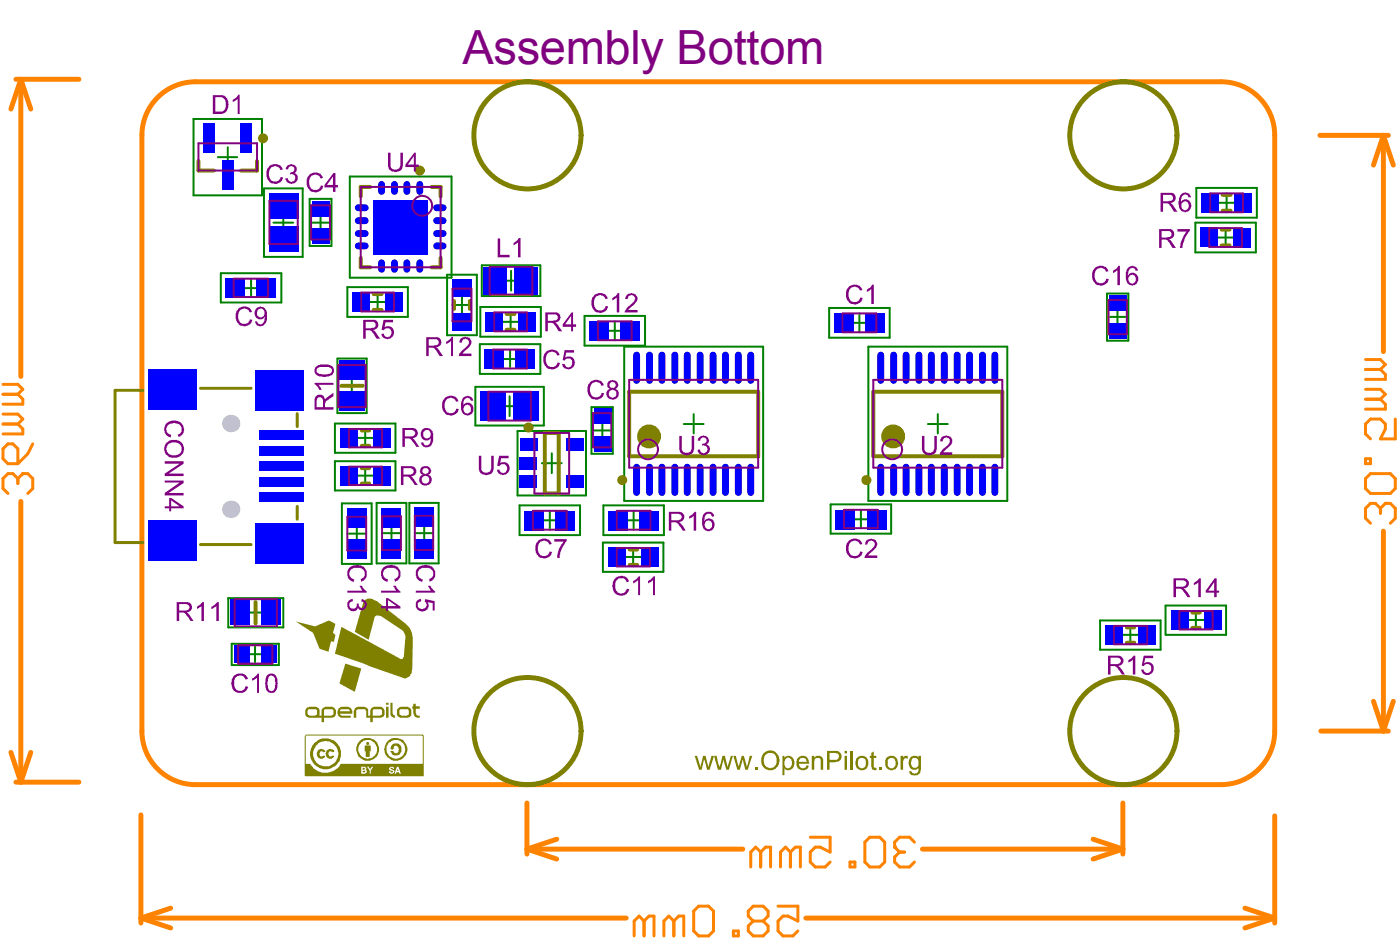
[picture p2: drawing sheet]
<svg xmlns="http://www.w3.org/2000/svg" width="60mm" height="40mm" viewBox="0 0 60 40" stroke-linecap="round" stroke-linejoin="round" font-family="sans-serif">
<defs><g id="words">
<text font-size="2" fill="#800080" x="19.7" y="2.7">Assembly Bottom</text>
</g></defs>
<g fill="none" stroke="#008000" stroke-width=".08">
<path d="M8.2 5.1h3v3.2h-3zM9.3 6.7h.8M9.4 11.6h2.6v1.3h-2.6zM9.7 6.3v.8M10.3 12.3h.8M10.7 11.9v.7M11.2 8h1.7v2.9h-1.7zM11.6 9.5h.9M12.1 9.1v.8M13.2 8.5h.9v2h-.9zM13.2 9.5h.9M13.7 9.1v.8"/>
<path d="M14.3 18h2.5v1.3h-2.5zM14.3 19.6h2.5v1.3h-2.5zM14.4 15.3h1.2v2.3h-1.2zM14.6 16.4h.8M14.8 12.2h2.6v1.3h-2.6zM14.9 7.5h4.3v4.3h-4.3zM15 16v.8M15.2 18.6h.8M15.6 18.3v.7M15.6 19.9v.7M15.7 12.9h.8M16.1 12.5v.8"/>
<path d="M16.7 9.7h.8M17.1 9.2v.9M19 11.7h1.3v2.6h-1.3zM19.3 13h.8M19.7 12.6v.8M20.2 16.5h3v1.6h-3zM20.4 14.6h2.6v1.3h-2.6zM20.5 13.1h2.5v1.2h-2.5zM20.5 11.3h2.5v1.3h-2.5zM21.3 17.3h.8M21.3 15.3h.8M21.3 13.7h.8"/>
<path d="M21.3 11.9h.9M21.7 16.9v.8M21.7 14.9v.8M21.7 13.3v.8M21.8 11.5v.9M22 18.3h3v2.8h-3zM23.1 19.7h.8M23.5 19.3v.8M24.9 13.4h2.6v1.3h-2.6zM25.2 17.3h.9v2h-.9zM25.3 18.3h.7M25.7 17.9v.8"/>
<path d="M25.8 14.1h.8M26.2 13.7v.8M26.6 14.8h5.9v6.5h-5.9zM29.1 18h.9M29.5 17.6v.8M35.3 13.1h2.6v1.3h-2.6zM36.2 13.7h.8M36.6 13.3v.8M37 14.8h5.9v6.5h-5.9zM39.5 18h.9M39.9 17.6v.8M47.1 12.5h1v2h-1z"/>
<path d="M47.2 13.5h.8M47.6 13.1v.8M50.9 9.5h2.6v1.2h-2.6zM50.9 8h2.6v1.3h-2.6zM51.8 10.1h.8M51.8 8.6h.8M52.2 9.7v.8M52.2 8.2v.8M9.7 25.5h2.4v1.2h-2.4zM9.9 27.4h2v.9h-2zM10.5 26.1h.8M10.5 27.8h.8"/>
<path d="M10.9 27.5v.7M10.9 25.7v.8M14.6 21.4h1.2v2.6h-1.2zM14.8 22.7h.8M15.2 20.2h.8M15.2 22.3v.8M16 21.4h1.3v2.6h-1.3zM16.3 22.7h.8M16.7 22.3v.8M17.4 21.4h1.3v2.6h-1.3zM17.7 22.7h.7M18.1 22.3v.8"/>
<path d="M22.1 21.5h2.6v1.3h-2.6zM23 22.1h.8M23.4 21.7v.8M25.7 23.1h2.6v1.2h-2.6zM25.7 21.5h2.6v1.3h-2.6zM26.6 23.7h.8M26.6 22.1h.8M27 23.3v.8M27 21.7v.8M35.4 21.5h2.6v1.2h-2.6zM36.3 22.1h.8M36.7 21.7v.8"/>
<path d="M46.8 26.4h2.6v1.3h-2.6zM47.8 27h.7M48.1 26.6v.8M49.6 25.8h2.6v1.2h-2.6zM50.5 26.4h.8M50.9 26v.8"/>
</g>
<g fill="none" stroke="#fd8300" stroke-width=".21">
<path d="M.7 3.4h2.7M.9 3.4l-.4 1.2M.9 3.4v12.6M.9 3.4l.4 1.2M6.7 4.1l.5-.3 .5-.2 .6-.1h43.7a2.28 2.28 0 0 1 2.3 2.3v25.3a2.28 2.28 0 0 1-2.3 2.3h-43.7a2.28 2.28 0 0 1-2.3-2.3v-25.3l.1-.6 .3-.6zM56.2 5.8h2.9M58.9 5.8l.4 1.2M58.9 5.8v9.2M58.9 5.8l-.4 1.2M.5 32l.4 1.3M.7 33.3h2.7M.9 21.3v12"/>
<path d="M1.3 32l-.4 1.3M6 34.7v4.6M6 39.1h20.7M6 39.1l1.3 .4M7.3 38.6l-1.3 .5M22.4 34.2v2.1M22.4 36.1l1.3 .5M22.4 36.1h9.2M23.7 35.7l-1.3 .4M34.3 39.1h20M39.3 36.1h8.5M46.6 35.7l1.2 .4"/>
<path d="M47.8 34.2v2.1M47.8 36.1l-1.2 .5M53 38.6l1.3 .5M54.3 34.7v4.6M54.3 39.1l-1.3 .4M56.2 31.1h2.9M58.5 29.8l.4 1.3M58.9 22.6v8.5M59.3 29.8l-.4 1.3"/>
</g>
<g fill="none" stroke="#fd8300" stroke-width=".13">
<path d="M.1 19.1l.2-.2h.2l.3 .2v.6h-.5l-.2-.2zM.1 18h.7M.1 17.6h.7l.2 .2-.2 .2M.1 16.8h.7M.1 16.4h.7l.2 .2-.2 .2M.8 18l.2 .3v.2h-.9M.8 16.8l.2 .2v.2h-.9M1.4 18.9l-.2 .4-.4 .4M58.2 19.5h.2v.2h-.2zM58.2 17h.6M58.2 16.6h.6l.2 .2-.2 .2M58.2 15.7h.6"/>
<path d="M58.2 15.3h.6l.2 .2-.2 .2M58.8 15.7l.2 .2v.2h-.8M58.8 17l.2 .2v.2h-.8M59.4 17.8v.9h-.6l.2-.4v-.3l-.2-.2h-.4l-.2 .2v.5l.2 .2M.8 20.4l-.3-.2h-.2l-.2 .2v.4l.2 .2M.8 20.4v.2M1 20.2h.1M1 20.2h.2l.2 .2v.4l-.2 .2M1 20.2l-.2 .2M27.4 39.2l.2-.2h.3v.8M27.4 39.2v.6M27.4 39.2l-.2-.2-.2 .2v.6"/>
<path d="M28.7 39.2l.2-.2h.2v.8M28.7 39.2v.6M28.7 39.2l-.2-.2-.2 .2v.6M29.5 38.8l.3-.2h.4l.2 .2v.8l-.2 .2h-.4l-.3-.2zM31.2 39.6h.2v.2h-.2zM32.1 39.2l-.2-.2v-.2l.2-.2h.4l.2 .2v.2l-.2 .2M32.1 39.2l-.2 .2v.2l.2 .2h.4l.2-.2v-.2l-.2-.2M32.1 39.2h.4M32.4 36.3l.2-.2h.2v.8M32.4 36.3v.6M32.4 36.3l-.2-.2-.2 .2v.6M33.1 38.6h.9v.6l-.4-.2h-.3l-.2 .2v.4l.2 .2h.5l.2-.2"/>
<path d="M33.7 36.3l.2-.2h.2v.8M33.7 36.3v.6M33.7 36.3l-.3-.2-.2 .2v.6M34.5 35.6h.9v.7l-.5-.2h-.2l-.2 .2v.4l.2 .2h.4l.3-.2M36.2 36.7h.2v.2h-.2zM36.8 35.8l.2-.2h.5l.2 .2v.9l-.2 .2h-.5l-.2-.2zM38.1 36.1h.1M38.1 36.1l.2 .2M38.3 36.3l-.2 .2v.2l.2 .2h.4l.2-.2M38.3 36.3h.2M38.9 35.8l-.2-.2h-.4l-.2 .2v.3M58.2 20.4l.2-.2h.8l.2 .2v.4l-.2 .2h-.8l-.2-.2z"/>
<path d="M58.8 21.6l-.2-.2h-.2l-.2 .2v.5l.2 .2M58.8 21.6v.2M59 21.4h.1M59 21.4h.2l.2 .2v.5l-.2 .2M59 21.4l-.2 .2"/>
</g>
<g fill="none" stroke="#808000" stroke-width=".17">
<path d="M8.5 6.9v.4h.6M10.9 6.9v.4h-.6M14.5 16.4h.9M15.4 11v.4h.4M15.4 19.9h.3M15.4 18.3h.3M15.4 19h.3M15.8 8h-.4v.4M15.9 13.2h.3M15.9 12.5h.3M18.4 8h.4v.4M18.8 11v.4h-.4"/>
<path d="M19.3 12.8v.3M20 12.8v.3M21.6 13.4h.3M21.6 14h.3M23.2 18.4h.6v2.6h-.6zM26.8 16.7h5.5v2.7h-5.5zM37.2 16.7h5.5v2.7h-5.5zM52 9.8h.4M52 10.4h.4M52.1 8.3h.3M52.1 9h.3M10.9 25.6v.9"/>
<path d="M15.4 20.6h.3M26.8 23.4h.3M26.8 24h.3M48 27.4h.3M48 26.7h.3M50.8 26.7h.3M50.8 26.1h.3"/>
</g>
<path d="M6.1 16.6h-1.2v6.5h1.2M8.5 16.5h2.2M12.7 17.6v.6M8.5 23.2h2.2M12.7 21.5v.6" fill="none" stroke="#808000" stroke-width=".13"/>
<g fill="#808000">
<path d="M29.6 32.2h.1l.1 .4 .1-.4h.1l.2 .4 .1-.4h.1l-.2 .6h-.1l-.1-.5-.1 .5h-.1z"/>
<path d="M30.4 32.2h.1l.1 .4 .2-.4h.1l.1 .4 .1-.4h.1l-.2 .6h-.1l-.1-.5-.1 .5h-.1z"/>
<path d="M31.2 32.2h.1l.2 .4 .1-.4h.1l.1 .4 .1-.4h.1l-.2 .6h-.1l-.1-.5-.1 .5h-.1z"/>
<path d="M32.1 32.7h.2v.1h-.2z"/>
<path d="M34.6 32.2h.1v.1l.1-.1 .2 .1 .1 .5h-.2v-.4a.14 .14 0 0 0-.1-.1 .14 .14 0 0 0-.1 .1v.4h-.1z"/>
<path d="M36.2 32h.1v.8h-.1z"/>
<path d="M37.1 32h.1v.2h.1v.1h-.1v.4h.1v.1h-.2v-.1v-.4h-.1z"/>
<path d="M37.4 32.7h.1v.1h-.1z"/>
<path d="M38.4 32.2h.1v.1v-.1h.1v.1a.13 .13 0 0 0-.1 0 .13 .13 0 0 0 0 .2v.3h-.1z"/>
<path d="M12.6 26.4l.7 .5 .3 .7 .4 .1 .1-.4h.1l.1-.3-.1-.1 .1-.3-.3-.2-.6 .3zM14.7 28.2l-.2 .9 .6 .3 .3-.9zM17 30.2h.4v.2l-.3 .1zM15.9 30.2h.3l.1 .2-.4 .1zM14.5 30.2h.4v.1zM13.8 30.2h.4v.2l-.4 .1zM13.1 30.2h.4v.2l-.3 .1zM16.9 30.1v.4h.5l.1-.1v-.3zM14.4 30.2v.3h.5l-.4-.1h.5l-.1-.3h-.4zM13 30.1v.3l.1 .1h.6v.2h.1v-.2h.4l.1-.1v-.2l-.1-.1h-.5v.4h-.1v-.3l-.1-.1zM16.4 30.1v.4h.1v-.4zM15.1 30.2v.3h.1v-.3h.4v.3h.2v.2h.1v-.2h.3l.2-.1v-.2l-.2-.1h-.4v.4h-.1v-.3l-.2-.1zM17.6 30v.4l.3 .1-.2-.1v-.2h.2v-.1h-.2v-.1zM16.6 29.9v.5l.2 .1-.1-.1v-.5zM16.4 29.9v.1h.1v-.1zM15.5 25.5l-.4 1.4 .6 .3 .3-.9 .2-.1 1 .7 .1 .2-.1 .9-2.7-1.3-.2 1.1 2.9 1.1 .2-.1 .2-.3v-1.4l-.1-.4-1.4-1.1-.3-.1z"/>
<path d="M13.2 32.1a.65 .65 0 0 1 1.3 0 .65 .65 0 0 1-1.3 0zM13.3 32.1a.55 .55 0 0 0 1.1 0 .55 .55 0 0 0-1.1 0zM13.5 32l.2-.1h.1v.1a.1 .1 0 0 0-.2 0 .1 .1 0 0 0 0 .1 .1 .1 0 0 0 .2 0l.1 .1a.21 .21 0 0 1-.3 .1 .21 .21 0 0 1-.1-.3zM13.9 32l.2-.1 .1 .1a.1 .1 0 0 0-.2 0 .1 .1 0 0 0 0 .1 .1 .1 0 0 0 .2 0v.1a.21 .21 0 0 1-.3 .1 .21 .21 0 0 1 0-.3zM13 31.3v1.7h5v-1.7zM13 31.3h5v1.2h-3.5a.75 .75 0 0 1-1.3 0h-.2zM16.6 32.7h.2h-.2a.12 .12 0 0 1 .2 .1 .12 .12 0 0 1-.1 .1 .12 .12 0 0 1-.1-.1l.1 .1zM16.9 32.6l.2 .3h-.1h-.2zM16.9 32.7v.1zM15.4 32.6l.2 .1v.2h-.2zM15.4 32.7v.1l.2-.1zM15.4 32.8l.2 .1zM15.6 32.6l.2 .1 .1-.1-.1 .3zM16.4 31.9a.48 .48 0 0 0 .9 0 .48 .48 0 0 0-.9 0zM16.5 31.9a.4 .4 0 0 1 .8 0 .4 .4 0 0 1-.8 0zM16.7 31.7a.24 .24 0 0 1 .4 0 .24 .24 0 0 1-.1 .4 .24 .24 0 0 1-.4-.1h.2a.12 .12 0 0 0 .1 0 .12 .12 0 0 0 0-.2 .12 .12 0 0 0-.1 0l-.1 .1-.1-.1zM15.5 31.7l.1 .5h.1l.1-.5zM15.6 31.6a.07 .07 0 0 1 .1 0 .07 .07 0 0 1-.1 0zM15.2 31.9a.5 .5 0 0 0 1 0 .5 .5 0 0 0-1 0zM15.3 31.9a.4 .4 0 0 1 .8 0 .4 .4 0 0 1-.8 0z"/>
<path d="M32.4 32.3a.4 .4 0 0 1 .8 0 .4 .4 0 0 1-.8 0zM32.6 32.1l-.1 .2 .1 .3 .2 .1 .2-.1v-.5l-.1-.1z"/>
<path d="M33.3 32.2l.1 .1 .2-.1 .2 .2-.1 .3-.2 .1-.1-.1v.3h-.1zM33.4 32.3v.2a.19 .19 0 0 0 .3 .2 .2 .2 0 0 0 0-.4l-.1-.1z"/>
<path d="M34 32.3l.3-.1 .1 .2v.1h-.4a.17 .17 0 0 0 .2 .2 .17 .17 0 0 0 .2-.1l-.1 .2-.3-.1-.1-.1zM34 32.3v.1h.3a.17 .17 0 0 0-.1-.1 .17 .17 0 0 0-.2 0z"/>
<path d="M35.2 32h.5l.1 .1v.3h-.5v.4h-.1zM35.3 32v.3h.2a.15 .15 0 0 0 .2-.1 .15 .15 0 0 0-.2-.2z"/>
<path d="M36 32h.1v.1h-.1zM36 32.2h.1v.6h-.1z"/>
<path d="M36.4 32.5a.3 .3 0 0 1 .6 0 .3 .3 0 0 1-.6 0zM36.6 32.3l-.1 .2a.19 .19 0 0 0 .3 .2 .19 .19 0 0 0 .1-.3l-.2-.1z"/>
<path d="M37.7 32.5a.3 .3 0 0 1 .6 0 .3 .3 0 0 1-.6 0zM37.8 32.5a.2 .2 0 0 0 .4 0 .2 .2 0 0 0-.4 0z"/>
<path d="M38.8 32.3l.1-.1 .2 .1v-.1h.1v.6l-.1 .2-.4-.1v-.1l.2 .1 .2-.1v-.1l-.2 .1-.2-.1zM38.8 32.5a.2 .2 0 0 0 .4 0 .2 .2 0 0 0-.4 0z"/>
</g>
<g fill="none" stroke="#808000" stroke-width=".21">
<circle cx="11.2" cy="5.9" r=".11"/>
<circle cx="17.9" cy="7.3" r=".11"/>
<circle cx="22.5" cy="5.8" r="2.28"/>
<circle cx="22.5" cy="18.2" r=".11"/>
<circle cx="47.8" cy="5.8" r="2.28"/>
<circle cx="22.5" cy="31.1" r="2.28"/>
<circle cx="26.5" cy="20.4" r=".11"/>
<circle cx="36.9" cy="20.4" r=".11"/>
<circle cx="47.8" cy="31.1" r="2.28"/>
</g>
<g fill="none" stroke="#808000" stroke-width=".51">
<circle cx="27.6" cy="18.6" r=".25"/>
<circle cx="38" cy="18.6" r=".25"/>
</g>
<g fill="#c0c0c0">
<circle cx="9.8" cy="21.7" r=".37"/>
<circle cx="9.8" cy="18" r=".37"/>
</g>
<g fill="#00f">
<path d="M52.5 9.7h.8v.8h-.8z" fill-rule="evenodd"/>
<path d="M52.6 8.2h.7v.9h-.7z" fill-rule="evenodd"/>
<path d="M47.1 26.6h.7v.8h-.7z" fill-rule="evenodd"/>
<path d="M36.9 21.7h.8v.8h-.8z" fill-rule="evenodd"/>
<path d="M36.8 13.3h.9v.9h-.9z" fill-rule="evenodd"/>
<path d="M35.6 21.7h.8v.8h-.8z" fill-rule="evenodd"/>
<path d="M35.5 13.3h.8v.9h-.8z" fill-rule="evenodd"/>
<path d="M25.3 18.6h.7v.6h-.7z" fill-rule="evenodd"/>
<path d="M23.6 21.7h.9v.9h-.9z" fill-rule="evenodd"/>
<path d="M22.1 20.2h.8v.6h-.8z" fill-rule="evenodd"/>
<path d="M22.1 18.7h.8v.5h-.8z" fill-rule="evenodd"/>
<path d="M22 14.9h.8v.8h-.8z" fill-rule="evenodd"/>
<path d="M22.1 13.3h.7v.8h-.7z" fill-rule="evenodd"/>
</g>
<path d="M16.8 7.8v.3M17.3 7.8v.3M18.6 10.5h.3M18.6 9.9h.3M18.6 8.8h.3" fill="none" stroke="#00f" stroke-width=".3"/>
<g fill="#00f">
<path d="M14.8 23h.8v.8h-.8z" fill-rule="evenodd"/>
<path d="M14.8 21.6h.8v.9h-.8z" fill-rule="evenodd"/>
</g>
<path d="M15.3 9.9h.3M15.3 10.5h.3M15.3 8.8h.3" fill="none" stroke="#00f" stroke-width=".3"/>
<g fill="#00f">
<path d="M13.3 9.7h.7v.7h-.7z" fill-rule="evenodd"/>
<path d="M11.5 9.6h1.2v1.1h-1.2z" fill-rule="evenodd"/>
<path d="M47.2 13.7h.8v.7h-.8z" fill-rule="evenodd"/>
<path d="M47.2 12.6h.8v.6h-.8z" fill-rule="evenodd"/>
</g>
<g fill="none" stroke="#00f" stroke-width=".3">
<path d="M27.1 15.1v1.1M27.1 19.9v1.1M27.7 15.1v1.1M27.7 19.9v1.1M28.7 15.1v1.1M28.7 19.9v1.1M29.3 15.1v1.1M29.3 19.9v1.1M30.4 15.1v1.1M30.4 19.9v1.1M30.9 15.1v1.1M30.9 19.9v1.1"/>
<path d="M32 15.1v1.1M32 19.9v1.1M37.5 15.1v1.1M37.5 19.9v1.1M38.6 15.1v1.1M38.6 19.9v1.1M39.1 15.1v1.1M39.1 19.9v1.1M40.2 15.1v1.1M40.2 19.9v1.1M40.8 15.1v1.1M40.8 19.9v1.1"/>
<path d="M41.3 15.1v1.1M41.3 19.9v1.1M42.4 15.1v1.1M42.4 19.9v1.1"/>
</g>
<g fill="#00f">
<path d="M25.3 17.4h.7v.6h-.7z" fill-rule="evenodd"/>
<path d="M25.1 13.7h.8v.8h-.8z" fill-rule="evenodd"/>
<path d="M22.1 19.4h.8v.6h-.8z" fill-rule="evenodd"/>
</g>
<path d="M18.6 9.4h.3" fill="none" stroke="#00f" stroke-width=".3"/>
<path d="M16.4 12.5h.8v.8h-.8z" fill-rule="evenodd" fill="#00f"/>
<path d="M16.8 11.2v.3M17.3 11.2v.3" fill="none" stroke="#00f" stroke-width=".3"/>
<path d="M15 12.4h.8v.9h-.8z" fill-rule="evenodd" fill="#00f"/>
<path d="M15.3 9.4h.3" fill="none" stroke="#00f" stroke-width=".3"/>
<g fill="#00f">
<path d="M13.3 8.5h.7v.7h-.7z" fill-rule="evenodd"/>
<path d="M11.5 8.2h1.2v1.1h-1.2z" fill-rule="evenodd"/>
<path d="M10 27.5h.6v.7h-.6z" fill-rule="evenodd"/>
<path d="M9.8 25.5h.8v1.1h-.8z" fill-rule="evenodd"/>
<path d="M10.2 5.3h.5v1.2h-.5z" fill-rule="evenodd"/>
<path d="M8.6 5.3h.5v1.2h-.5z" fill-rule="evenodd"/>
<path d="M48.5 26.6h.7v.8h-.7z" fill-rule="evenodd"/>
<path d="M51.1 9.7h.8v.8h-.8z" fill-rule="evenodd"/>
<path d="M51.2 8.2h.7v.8h-.7z" fill-rule="evenodd"/>
<path d="M25.9 23.3h.7v.8h-.7z" fill-rule="evenodd"/>
<path d="M22.3 21.7h.9v.9h-.9z" fill-rule="evenodd"/>
<path d="M25.9 21.7h.8v.9h-.8z" fill-rule="evenodd"/>
<path d="M24.1 20.2h.7v.6h-.7z" fill-rule="evenodd"/>
<path d="M24.1 18.7h.8v.5h-.8z" fill-rule="evenodd"/>
<path d="M20.6 14.9h.9v.8h-.9z" fill-rule="evenodd"/>
<path d="M20.7 13.3h.7v.8h-.7z" fill-rule="evenodd"/>
<path d="M16.2 22.9h.9v.9h-.9z" fill-rule="evenodd"/>
<path d="M17.7 22.9h.8v.9h-.8z" fill-rule="evenodd"/>
<path d="M16.2 21.6h.9v.8h-.9z" fill-rule="evenodd"/>
<path d="M17.7 21.6h.8v.8h-.8z" fill-rule="evenodd"/>
<path d="M14.5 19.8h.7v.9h-.7z" fill-rule="evenodd"/>
<path d="M15.9 19.8h.7v.9h-.7z" fill-rule="evenodd"/>
<path d="M14.5 18.2h.7v.9h-.7z" fill-rule="evenodd"/>
<path d="M15.9 18.2h.7v.9h-.7z" fill-rule="evenodd"/>
<path d="M14.5 16.7h1v.8h-1z" fill-rule="evenodd"/>
<path d="M19.2 13.3h.9v.8h-.9z" fill-rule="evenodd"/>
</g>
<path d="M16.2 7.8v.3M17.9 7.8v.3" fill="none" stroke="#00f" stroke-width=".3"/>
<g fill="#00f">
<path d="M11 20.3h1.9v.4h-1.9z" fill-rule="evenodd"/>
<path d="M11 19.6h1.9v.5h-1.9z" fill-rule="evenodd"/>
<path d="M11 18.3h1.9v.4h-1.9z" fill-rule="evenodd"/>
<path d="M51.3 26h.7v.8h-.7z" fill-rule="evenodd"/>
<path d="M49.9 26h.7v.8h-.7z" fill-rule="evenodd"/>
</g>
<path d="M28.2 15.1v1.1M28.2 19.9v1.1M29.8 15.1v1.1M29.8 19.9v1.1M31.4 15.1v1.1M31.4 19.9v1.1M38.1 15.1v1.1M38.1 19.9v1.1M39.7 15.1v1.1M39.7 19.9v1.1M41.8 15.1v1.1M41.8 19.9v1.1" fill="none" stroke="#00f" stroke-width=".3"/>
<g fill="#00f">
<path d="M21.8 16.7h1.1v1.2h-1.1z" fill-rule="evenodd"/>
<path d="M14.5 15.3h1v.9h-1z" fill-rule="evenodd"/>
</g>
<path d="M16.2 11.2v.3M17.9 11.2v.3" fill="none" stroke="#00f" stroke-width=".3"/>
<g fill="#00f">
<path d="M15.9 8.5h2.3v2.3h-2.3z" fill-rule="evenodd"/>
<path d="M11.1 27.5h.7v.7h-.7z" fill-rule="evenodd"/>
<path d="M11.1 25.5h.9v1.1h-.9z" fill-rule="evenodd"/>
<path d="M11 19h1.9v.4h-1.9z" fill-rule="evenodd"/>
<path d="M11 21h1.9v.4h-1.9z" fill-rule="evenodd"/>
<path d="M10.9 22.3h2v1.7h-2z" fill-rule="evenodd"/>
<path d="M10.9 15.7h2v1.8h-2z" fill-rule="evenodd"/>
<path d="M9.5 6.8h.5v1.3h-.5z" fill-rule="evenodd"/>
<path d="M21.9 11.4h1v1.1h-1z" fill-rule="evenodd"/>
<path d="M19.2 11.9h.9v.7h-.9z" fill-rule="evenodd"/>
<path d="M9.6 11.8h.8v.9h-.8z" fill-rule="evenodd"/>
<path d="M10.9 11.8h.8v.9h-.8z" fill-rule="evenodd"/>
<path d="M27.3 23.3h.8v.8h-.8z" fill-rule="evenodd"/>
<path d="M27.2 21.7h.9v.9h-.9z" fill-rule="evenodd"/>
<path d="M6.3 22.1h2.1v1.8h-2.1z" fill-rule="evenodd"/>
<path d="M6.3 15.7h2.1v1.7h-2.1z" fill-rule="evenodd"/>
<path d="M20.5 16.7h1.1v1.2h-1.1z" fill-rule="evenodd"/>
<path d="M26.4 13.7h.9v.8h-.9z" fill-rule="evenodd"/>
<path d="M20.6 11.4h1v1.1h-1z" fill-rule="evenodd"/>
</g>
<g fill="none" stroke="#800080" stroke-width=".08">
<path d="M8.5 6.1h2.4v1.2h-2.4zM10 11.9h1.4v.7h-1.4zM11.5 8.5h1.2v1.9h-1.2zM13.2 8.7h.9v1.5h-.9zM14.4 15.5h1.2v1.8h-1.2zM14.9 18.3h1.4v.7h-1.4zM14.9 19.9h1.4v.7h-1.4zM15.4 8h3.4v3.4h-3.4zM15.4 12.5h1.4v.8h-1.4zM19.3 12.3h.8v1.4h-.8zM20.8 16.7h1.8v1.2h-1.8zM20.9 11.4h1.8v1.1h-1.8z"/>
<path d="M21 14.9h1.4v.8h-1.4zM21 13.3h1.4v.8h-1.4zM22.8 18.4h1.4v2.6h-1.4zM25.3 17.6h.7v1.4h-.7zM25.5 13.7h1.4v.8h-1.4zM26.8 16.2h5.5v3.7h-5.5zM35.9 13.3h1.4v.8h-1.4zM37.2 16.2h5.5v3.7h-5.5zM47.2 12.8h.8v1.4h-.8zM51.5 9.7h1.4v.8h-1.4zM51.5 8.2h1.4v.8h-1.4zM10 25.5h1.8v1.2h-1.8z"/>
<path d="M10.1 27.5h1.5v.7h-1.5zM14.8 22h.8v1.4h-.8zM16.3 22h.8v1.4h-.8zM17.7 22h.7v1.4h-.7zM22.7 21.7h1.4v.8h-1.4zM26.3 21.7h1.4v.8h-1.4zM26.3 23.3h1.4v.8h-1.4zM35.9 21.7h1.5v.8h-1.5zM47.4 26.6h1.5v.8h-1.5zM50.2 26h1.4v.8h-1.4z"/>
</g>
<g fill="#800080">
<path d="M16.5 6.5h.1v.6l.2 .1a.2 .2 0 0 0 .3-.2v-.5h.1l-.1 .6a.31 .31 0 0 1-.3 .2 .31 .31 0 0 1-.3-.3z"/>
<path d="M13.4 16.3h.8v.1h-.6l.1 .2h-.1z"/>
<path d="M13.1 7.5l.3-.2 .2 .1 .2 .2h-.1l-.2-.2-.2 .1-.1 .3 .2 .3 .4-.2-.1 .2-.2 .1-.3-.1-.1-.2z"/>
<path d="M11.4 7.2l.2-.2h.3l.1 .2h-.1l-.2-.1h-.1l-.1 .4 .1 .2 .5-.1-.1 .1-.2 .1h-.3l-.2-.3z"/>
<path d="M12.2 7.1l.2-.1h.2v.3l-.1 .1 .2 .1v.1l-.2 .2h-.2l-.1-.2h.1a.16 .16 0 0 0 .1 .1 .16 .16 0 0 0 .2-.2 .16 .16 0 0 0-.3-.1l.2-.1a.14 .14 0 0 0 0-.2 .14 .14 0 0 0-.2 .1h-.1z"/>
<path d="M14.8 24.2l.2-.1h.5l.1 .2v.2l-.2 .3v-.2l.1-.1a.3 .3 0 0 0-.3-.4 .3 .3 0 0 0-.2 .5l.1 .1v.1l-.3-.2z"/>
<path d="M14.8 25.1h.6l-.1-.1 .1-.1 .2 .3h-.8z"/>
<path d="M14.8 25.6l.2-.1v.1a.16 .16 0 0 0-.1 .2 .16 .16 0 0 0 .2 .1 .16 .16 0 0 0 .1-.2h.1a.14 .14 0 0 0 .1 .2 .14 .14 0 0 0 .1-.2 .14 .14 0 0 0-.1-.1v-.1l.2 .1v.3l-.2 .1-.2-.1-.2 .1-.2-.1z"/>
<path d="M50.8 24.8l.3-.2v.8h-.1v-.6l-.1 .1z"/>
<path d="M50.1 9.7h.6l-.3 .5v.4h-.2l.1-.3 .2-.4h-.4z"/>
<path d="M36.1 23.1l.2-.2 .3 .1 .1 .2h-.1l-.2-.2h-.2l-.1 .4 .2 .3 .4-.2v.1l-.2 .2-.3-.1-.2-.3z"/>
<path d="M36.9 23l.2-.1 .2 .1v.3l-.3 .3h.4v.1h-.6l.1-.1 .3-.3a.16 .16 0 0 0 0-.3 .18 .18 0 0 0-.3 .2h-.1z"/>
<path d="M29.4 22l.2-.2v.8h-.1v-.6l-.1 .1z"/>
<path d="M22.8 23.1l.3-.2 .3 .1 .1 .2h-.1l-.2-.2h-.2l-.1 .4 .2 .3 .4-.2v.1l-.3 .2-.2-.1-.2-.3z"/>
<path d="M23.6 22.9h.5l-.2 .6-.1 .2h-.1l.1-.2 .2-.5h-.4z"/>
<path d="M25.1 16.3l.2-.1h.3l.1 .2h-.1l-.2-.1h-.2l-.1 .4 .2 .2 .4-.2v.2l-.3 .1h-.2l-.2-.3z"/>
<path d="M23.2 15l.2-.1h.3l.1 .2h-.1l-.2-.1h-.2l-.1 .4 .2 .2 .5-.2-.1 .2-.2 .1h-.3l-.2-.3z"/>
<path d="M24 14.9h.4v.1h-.3v.2h.2l.1 .1 .1 .1-.1 .2-.2 .1-.3-.2 .3 .1h.1a.18 .18 0 0 0 0-.3 .18 .18 0 0 0-.3 0z"/>
<path d="M10.1 13.2l.2-.2 .3 .1 .1 .2h-.1l-.2-.2-.2 .1-.1 .3 .2 .3 .5-.2-.1 .2-.2 .1-.3-.1-.2-.2z"/>
<path d="M36.1 12.3l.2-.2 .3 .1 .1 .1-.1 .1-.2-.2h-.2l-.1 .4 .2 .3 .4-.2v.1l-.2 .2-.3-.1-.2-.3z"/>
<path d="M36.9 12.3l.3-.2v.8h-.1v-.6l-.2 .1z"/>
<path d="M25.2 12.6l.3-.1h.3l.1 .2h-.1l-.2-.1h-.2l-.1 .4 .2 .2 .4-.2-.1 .2-.2 .1h-.2l-.2-.3z"/>
<path d="M26.1 12.7l.3-.2v.8h-.1v-.6l-.2 .1z"/>
<path d="M26.7 12.6l.2-.1 .2 .1v.2l-.3 .4h.4v.1h-.6l.1-.2 .3-.3a.16 .16 0 0 0-.1-.2 .16 .16 0 0 0-.2 .1h-.1z"/>
<path d="M21.2 10.2h.1v.6h.4v.2h-.5z"/>
<path d="M21.9 10.3l.3-.2v.9h-.1v-.7l-.2 .1z"/>
<path d="M19 14.5l.3-.2v.9h-.1v-.7l-.2 .1z"/>
<path d="M19.6 14.4l.2-.1 .2 .1v.3l-.3 .3h.4v.2h-.6l.1-.2 .2-.2a.22 .22 0 0 0 .1-.3l-.2-.1-.1 .2z"/>
<path d="M16.3 13.6h.4v.1h-.3v.2h.2l.2 .2-.1 .2-.1 .1h-.3l-.1-.2h.2a.17 .17 0 0 0 .2 .1 .17 .17 0 0 0 0-.3 .17 .17 0 0 0-.2 .1l-.2-.1z"/>
<path d="M18.9 17l.2-.2 .3 .1 .1 .2h-.1l-.2-.2-.2 .1-.1 .3 .2 .3 .4-.2v.2l-.3 .1-.2-.1-.2-.2z"/>
<path d="M8.4 25.8l.3-.2v.8h-.1v-.6l-.2 .1z"/>
<path d="M9 25.8l.3-.2v.8h-.1v-.6l-.2 .1z"/>
<path d="M9.9 28.8l.2-.1h.2l.3 .2h-.1l-.2-.1a.3 .3 0 0 0-.3 .3 .3 .3 0 0 0 .4 .2l.1-.1h.1l-.3 .3h-.2l-.2-.1-.1-.3z"/>
<path d="M10.7 28.9l.3-.2v.8h-.1v-.6l-.1 .1z"/>
<path d="M9.9 4.2l.3-.2v.9h-.1v-.7l-.2 .1z"/>
<path d="M39.3 18.6h.1v.5l.2 .2a.2 .2 0 0 0 .2-.3v-.4h.1v.5a.31 .31 0 0 1-.4 .3 .31 .31 0 0 1-.2-.4z"/>
<path d="M40.1 18.6l.2-.1 .2 .1v.3l-.4 .3h.4v.2h-.5l.4-.5a.16 .16 0 0 0-.1-.3 .14 .14 0 0 0-.2 .2h-.1z"/>
<path d="M28.9 18.6h.1v.5l.2 .2a.21 .21 0 0 0 .3-.3v-.4h.1l-.1 .5a.31 .31 0 0 1-.3 .3 .31 .31 0 0 1-.3-.4z"/>
<path d="M29.7 18.7l.2-.2 .3 .2v.1l-.1 .1 .1 .1v.2l-.3 .2-.1-.1-.1-.2 .3 .2a.16 .16 0 0 0 .1-.2 .16 .16 0 0 0-.2-.1v-.1a.14 .14 0 0 0 .2-.1 .14 .14 0 0 0-.1-.2 .14 .14 0 0 0-.2 .2l-.1-.1z"/>
<path d="M16.3 24.2l.2-.1h.4l.2 .2v.2l-.3 .3v-.2l.2-.1a.3 .3 0 0 0-.4-.4 .3 .3 0 0 0-.2 .5l.1 .1v.1l-.3-.2z"/>
<path d="M16.2 25.1h.7l-.1-.1v-.1l.3 .3h-.9z"/>
<path d="M17.7 24.2l.3-.1h.4l.1 .2v.2l-.2 .3v-.2l.1-.1a.3 .3 0 0 0-.3-.4 .3 .3 0 0 0-.2 .5l.1 .1v.1l-.3-.2z"/>
<path d="M17.7 25.1h.6l-.1-.1 .1-.1 .2 .3h-.8z"/>
<path d="M17.8 25.5h.1v.1l-.1 .1a.18 .18 0 0 0 .2 .2 .18 .18 0 0 0 .1-.3v-.1l.4 .1v.4h-.1v-.3l-.2-.1v.3l-.3 .1-.2-.2z"/>
<path d="M46.6 11.5l.2-.2 .3 .1 .1 .1-.1 .1-.2-.2h-.2l-.1 .4 .2 .3 .4-.2v.1l-.3 .2-.2-.1-.2-.3z"/>
<path d="M47.4 11.5l.3-.2v.8h-.1v-.6l-.2 .1z"/>
<path d="M48.1 28.1l.2-.2v.8h-.1v-.6l-.1 .1z"/>
<path d="M48.7 27.9h.4v.1h-.3l-.1 .2h.2l.2 .1v.3l-.2 .1h-.2l-.1-.2h.1l.1 .1a.19 .19 0 0 0 .2-.2 .19 .19 0 0 0-.3-.1h-.1z"/>
<path d="M20.4 19.4h.1v.6l.2 .1a.2 .2 0 0 0 .2-.2v-.5h.1v.6a.31 .31 0 0 1-.4 .2 .31 .31 0 0 1-.2-.3z"/>
<path d="M21.3 19.4h.4v.1h-.4v.2h.2l.2 .2v.2l-.2 .1h-.3v-.2h.1a.17 .17 0 0 0 .2 .1 .17 .17 0 0 0 0-.3 .17 .17 0 0 0-.2 0h-.1z"/>
<path d="M7.1 18l.2-.1h.3l.2 .2v.3l-.2 .2v-.1l.1-.1v-.3l-.2-.1-.3 .1a.24 .24 0 0 0-.1 .2 .24 .24 0 0 0 .2 .2l-.1 .1-.2-.1z"/>
<path d="M7 19.6h.8v.1l-.6 .5h.6v.1h-.8v-.1l.6-.5h-.6z"/>
<path d="M7 20.5h.8v.1l-.6 .4h.6v.1h-.8v-.1l.6-.5h-.6z"/>
<path d="M26.1 24.7l.3-.2 .3 .1 .1 .1-.1 .1-.1-.2h-.3l-.1 .2v.3l.1 .1h.3l.1-.1h.1l-.1 .2h-.3l-.2-.1-.1-.2z"/>
<path d="M27 24.7l.3-.2v.8h-.1v-.6l-.2 .1z"/>
<path d="M27.6 24.7l.3-.2v.8h-.1v-.6l-.2 .1z"/>
<path d="M23.2 13.3h.5l.1 .1v.2l-.2 .1 .3 .4h-.1l-.3-.4h-.2v.4h-.1zM23.3 13.4v.3l.3-.1a.13 .13 0 0 0 .2-.1 .13 .13 0 0 0-.2-.1z"/>
<path d="M24.3 13.3h.1v.5h.1v.1h-.1v.2h-.1v-.2h-.3zM24.3 13.4l-.2 .4h.2z"/>
<path d="M17.6 6.5h.1v.5h.1v.1h-.1v.2h-.1v-.2h-.3zM17.6 6.6l-.2 .4h.2z"/>
<path d="M13.4 16.9l.3-.1 .1 .2 .4-.3v.2l-.4 .3v.1h.4v.1h-.8zM13.5 17v.3h.3v-.3a.13 .13 0 0 0-.1-.1 .13 .13 0 0 0-.2 .1z"/>
<path d="M13.4 15.6l.2-.1h.4l.2 .1v.2l-.2 .2h-.4l-.2-.1zM13.5 15.7v.2h.4a.19 .19 0 0 0 .2-.1 .19 .19 0 0 0-.3-.2z"/>
<path d="M14.2 7.4h.1v.5h.1v.1h-.1v.2h-.1v-.2h-.4zM14.2 7.5l-.3 .4h.3z"/>
<path d="M50 24.6h.5l.1 .1v.3l-.2 .1 .3 .3h-.1l-.3-.3h-.2v.3h-.1zM50.1 24.7v.3h.3l.1-.1v-.2z"/>
<path d="M51.7 24.6h.1v.5h.1v.1h-.1v.2h-.1v-.2h-.4zM51.7 24.8l-.2 .3h.2z"/>
<path d="M49.4 9.7h.5l.1 .1v.3l-.2 .1 .3 .4h-.2l-.2-.4h-.2v.4h-.1zM49.5 9.8v.3h.2a.13 .13 0 0 0 .2-.1 .14 .14 0 0 0-.2-.2z"/>
<path d="M49.4 8.2h.5l.1 .1v.2l-.2 .2 .3 .3h-.1l-.3-.3h-.2v.3h-.1zM49.5 8.3v.3l.3-.1a.13 .13 0 0 0 .2-.1 .13 .13 0 0 0-.2-.1z"/>
<path d="M50.3 8.3l.2-.1 .2 .2h-.1a.18 .18 0 0 0-.2-.1 .18 .18 0 0 0-.1 .3l.1-.1 .3 .1v.2v.2h-.3l-.2-.1v-.3zM50.3 8.8a.17 .17 0 0 0 .3 0 .17 .17 0 0 0-.3 0z"/>
<path d="M28.5 21.8h.5l.1 .1v.2l-.2 .1 .3 .4h-.1l-.3-.4h-.2v.4h-.1zM28.6 21.9v.2h.3l.1-.1v-.1z"/>
<path d="M30 21.8h.2a.14 .14 0 0 1 .1 0 .14 .14 0 0 1 0 .2 .17 .17 0 0 0-.2-.1 .17 .17 0 0 0-.1 .2h.2l.2 .1v.2l-.1 .2h-.2l-.2-.1v-.4zM30 22.3a.2 .2 0 0 0 .4 0 .2 .2 0 0 0-.4 0z"/>
<path d="M25.9 16.2h.2a.19 .19 0 0 1 .2 .1 .19 .19 0 0 1-.1 .2l.1 .2v.2l-.1 .1-.3-.1-.1-.2a.12 .12 0 0 0 .1-.1 .12 .12 0 0 0 0-.2zM25.9 16.4a.15 .15 0 0 0 .3 0 .15 .15 0 0 0-.3 0zM25.9 16.8a.2 .2 0 0 0 .4 0 .2 .2 0 0 0-.4 0z"/>
<path d="M17.1 19.8h.5l.1 .1v.3l-.2 .1 .3 .3h-.1l-.3-.3h-.2v.3h-.1zM17.2 19.9v.3l.4-.1v-.2z"/>
<path d="M17.9 19.9l.3-.1 .1 .1 .1 .2-.2 .1 .2 .1v.2l-.1 .1h-.3l-.1-.1v-.2a.12 .12 0 0 0 .1-.1 .12 .12 0 0 0-.1-.1zM18 20a.13 .13 0 0 0 .2 0 .13 .13 0 0 0-.2 0zM18 20.4a.16 .16 0 0 0 .3 0 .16 .16 0 0 0-.3 0z"/>
<path d="M17.1 18.2h.5l.2 .1-.1 .3-.1 .1 .3 .3h-.2l-.3-.3h-.2v.3h-.1zM17.2 18.3v.3l.5-.1-.1-.2z"/>
<path d="M18 18.3l.2-.1 .2 .2v.5a.23 .23 0 0 1-.3 .1 .23 .23 0 0 1-.2-.2l.3 .2 .1-.2v-.2l-.1 .1h-.2zM18 18.5a.17 .17 0 0 0 .3 0 .17 .17 0 0 0-.3 0z"/>
<path d="M10.9 13.1l.2-.1 .2 .2v.5l-.1 .2a.21 .21 0 0 1-.3-.2l.2 .1 .2-.3-.2 .1-.2-.1zM10.9 13.3a.2 .2 0 0 0 .4 0 .2 .2 0 0 0-.4 0z"/>
<path d="M18.2 14.4h.5h.1v.3l-.2 .1 .3 .4h-.2l-.3-.4h-.1v.4h-.1zM18.3 14.4v.3h.2a.13 .13 0 0 0 .2-.1 .14 .14 0 0 0-.2-.2z"/>
<path d="M15.5 13.6h.5l.1 .1v.3l-.2 .1 .3 .3h-.2l-.2-.3h-.2v.3h-.1zM15.6 13.7v.3h.2a.14 .14 0 0 0 .2-.2 .13 .13 0 0 0-.2-.1z"/>
<path d="M19.7 16.9l.2-.1 .3 .3-.2-.1a.18 .18 0 0 0-.2 0 .18 .18 0 0 0-.1 .2l.2-.1 .2 .1 .1 .1-.1 .3-.2 .1-.2-.1-.1-.4zM19.7 17.4a.2 .2 0 0 0 .4 0 .2 .2 0 0 0-.4 0z"/>
<path d="M7.5 25.6h.5l.2 .1-.1 .3-.2 .1 .3 .3h-.1l-.3-.3h-.2v.3h-.1zM7.6 25.7v.3l.5-.1-.1-.2z"/>
<path d="M11.3 28.8l.2-.1h.2l.1 .6a.26 .26 0 0 1-.3 .2 .26 .26 0 0 1-.2-.4zM11.5 28.8l-.1 .4a.17 .17 0 0 0 .2 .2 .17 .17 0 0 0 .1-.3v-.3z"/>
<path d="M9.1 4h.4l.2 .2v.4l-.1 .2-.5 .1zM9.2 4.1v.6h.3l.1-.1v-.3l-.2-.2z"/>
<path d="M16.4 25.5l.7 .3v.1h-.6v.1h-.1v-.1h-.2v-.1h.2zM16.5 25.5v.3h.4z"/>
<path d="M48 11.4l.3-.1 .2 .2h-.1l-.2-.1-.2 .2 .1 .1 .2-.1 .1 .1 .1 .2-.2 .2h-.2l-.1-.1-.1-.4zM48.1 11.9a.17 .17 0 0 0 .3 0 .17 .17 0 0 0-.3 0z"/>
<path d="M47.2 27.9h.5l.1 .1v.3h-.2l.3 .4h-.1l-.3-.4h-.2v.4h-.1zM47.3 28v.3h.3l.1-.1v-.2z"/>
<path d="M7 19.1a.4 .4 0 0 1 .8 0 .4 .4 0 0 1-.8 0zM7.1 19v.2l.1 .2h.3l.2-.2v-.2l-.1-.1-.3-.1z"/>
<path d="M7.2 21.2l.6 .3v.1h-.5v.2h-.1v-.2h-.2v-.1h.2zM7.3 21.3v.2h.3z"/>
</g>
<g fill="none" stroke="#800080" stroke-width=".08">
<circle cx="18" cy="8.8" r=".42"/>
<circle cx="27.6" cy="19.1" r=".42"/>
<circle cx="38" cy="19.1" r=".42"/>
</g>
<use href="#words"/>
</svg>
